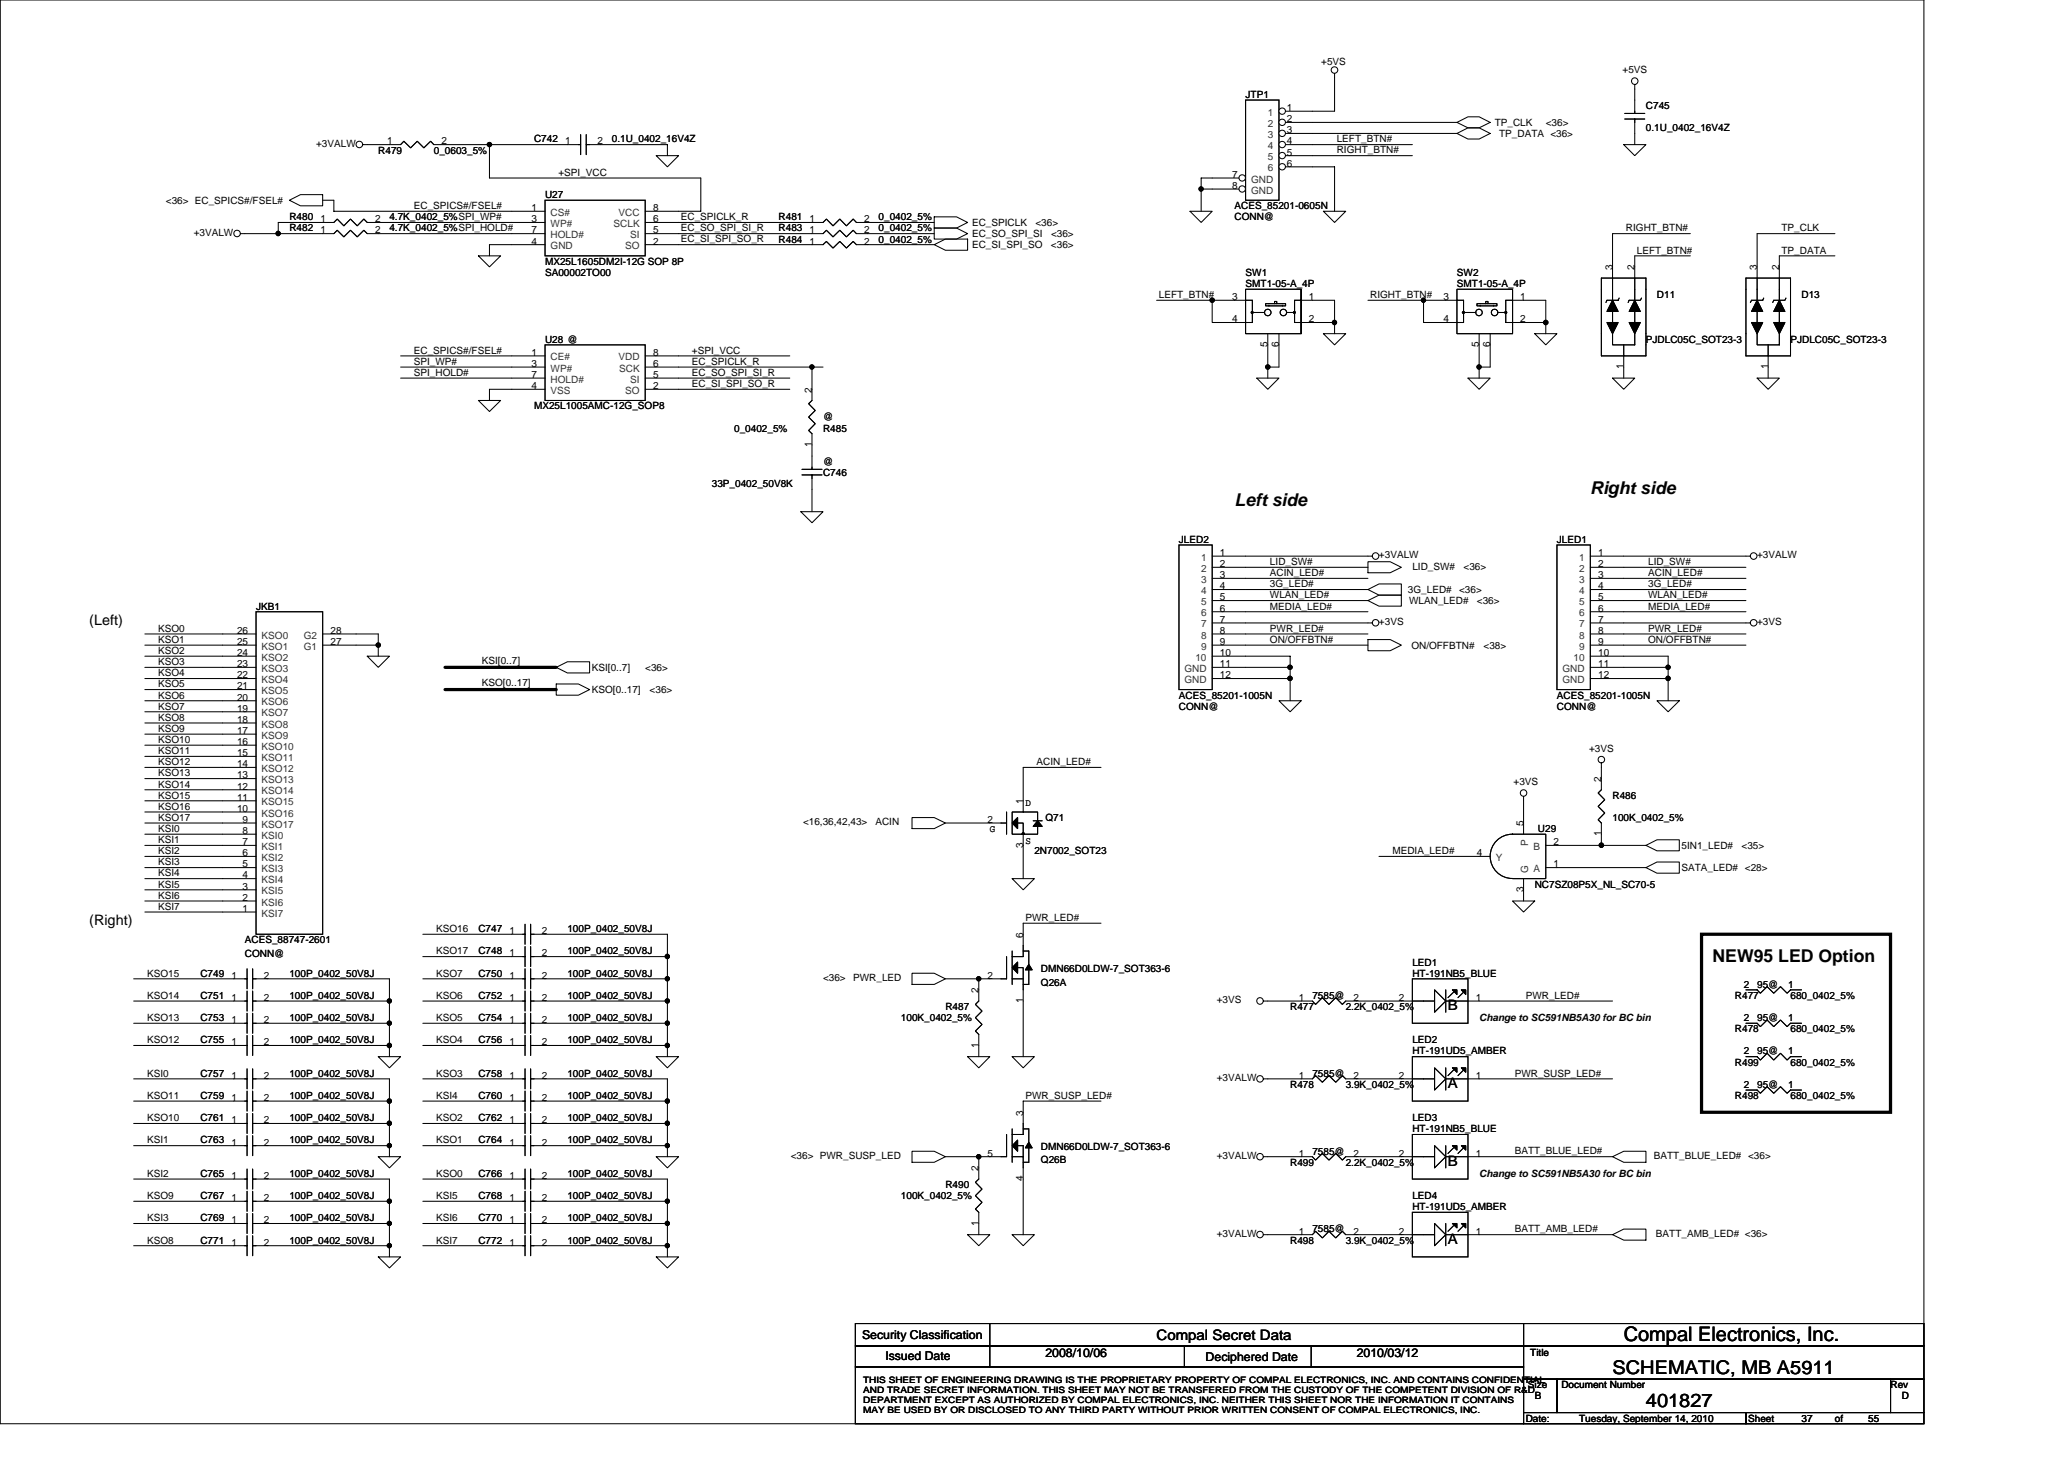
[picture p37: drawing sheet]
<svg xmlns="http://www.w3.org/2000/svg" width="297mm" height="210mm" viewBox="0 0 297 210" stroke-linecap="round" stroke-linejoin="round" font-family="sans-serif">
<defs><g id="words">
<text font-size="2.9" x="233.7" y="193">Compal Electronics, Inc.</text>
<g font-size="2.7">
<text x="232.1" y="197.7">SCHEMATIC, MB A5911</text>
<text x="236.9" y="202.5">401827</text>
</g>
<g font-size="2.5">
<text x="228.9" y="71.1">Right side</text>
<text x="177.7" y="72.7">Left side</text>
<text x="246.5" y="138.4">NEW95 LED Option</text>
</g>
<g font-size="2.1">
<text x="12.8" y="89.9">(Left)</text>
<text x="12.8" y="133.1">(Right)</text>
<text x="208.4" y="145.4">B</text>
<text x="208.4" y="156.6">A</text>
<text x="208.4" y="167.8">B</text>
<text x="208.4" y="179">A</text>
<text x="166.5" y="192.7">Compal Secret Data</text>
</g>
<g font-size="1.8">
<text x="124.1" y="192.6">Security Classification</text>
<text x="127.4" y="195.7">Issued Date</text>
<text x="150.4" y="195.2">2008/10/06</text>
<text x="173.5" y="195.8">Deciphered Date</text>
<text x="195.3" y="195.2">2010/03/12</text>
</g>
<g font-size="1.4">
<text x="190.1" y="9.3">+5VS</text>
<text x="233.5" y="10.6">+5VS</text>
<text x="179.3" y="14.1">JTP1</text>
<text x="185.2" y="16">1</text>
<text x="185.2" y="17.6">2</text>
<text x="236.9" y="15.7">C745</text>
<text x="45.5" y="21.1">+3VALW</text>
<text x="54.4" y="22.1">R479</text>
<text x="55.7" y="20.8">1</text>
<text x="62.4" y="22.1">0_0603_5%</text>
<text x="63.6" y="20.8">2</text>
<text x="76.9" y="20.5">C742</text>
<text x="81.3" y="20.8">1</text>
<text x="86" y="20.8">2</text>
<text x="88" y="20.5">0.1U_0402_16V4Z</text>
<text x="185.2" y="19.2">3</text>
<text x="185.2" y="20.8">4</text>
<text x="185.2" y="22.4">5</text>
<text x="185.2" y="24">6</text>
<text x="192.4" y="20.5">LEFT_BTN#</text>
<text x="192.4" y="22.1">RIGHT_BTN#</text>
<text x="215.1" y="18.1">TP_CLK</text>
<text x="215.7" y="19.7">TP_DATA &lt;36&gt;</text>
<text x="222.5" y="18.1">&lt;36&gt;</text>
<text x="236.9" y="18.9">0.1U_0402_16V4Z</text>
<text x="23.9" y="29.3">&lt;36&gt; EC_SPICS#/FSEL#</text>
<text x="78.4" y="28.5">U27</text>
<text x="80.4" y="25.3">+SPI_VCC</text>
<text x="177.3" y="25.6">7</text>
<text x="177.3" y="27.2">8</text>
<text x="27.9" y="33.9">+3VALW</text>
<text x="41.7" y="33.3">R482</text>
<text x="41.7" y="31.7">R480</text>
<text x="46.1" y="33.6">1</text>
<text x="46.1" y="32">1</text>
<text x="54" y="33.6">2</text>
<text x="54" y="32">2</text>
<text x="56" y="33.3">4.7K_0402_5%SPI_HOLD#</text>
<text x="56" y="31.7">4.7K_0402_5%SPI_WP#</text>
<text x="59.6" y="30.1">EC_SPICS#/FSEL#</text>
<text x="76.5" y="30.4">1</text>
<text x="76.5" y="32">3</text>
<text x="76.5" y="35.2">4</text>
<text x="76.5" y="33.6">7</text>
<text x="94" y="32">6</text>
<text x="94" y="30.4">8</text>
<text x="94" y="35.2">2</text>
<text x="94" y="33.6">5</text>
<text x="98" y="33.3">EC_SO_SPI_SI_R</text>
<text x="98" y="34.9">EC_SI_SPI_SO_R</text>
<text x="98" y="31.7">EC_SPICLK_R</text>
<text x="112.1" y="31.7">R481</text>
<text x="112.1" y="33.3">R483</text>
<text x="112.1" y="34.9">R484</text>
<text x="116.5" y="32">1</text>
<text x="116.5" y="33.6">1</text>
<text x="116.5" y="35.2">1</text>
<text x="124.4" y="32">2</text>
<text x="124.4" y="33.6">2</text>
<text x="124.4" y="35.2">2</text>
<text x="126.4" y="31.7">0_0402_5%</text>
<text x="126.4" y="33.3">0_0402_5%</text>
<text x="126.4" y="34.9">0_0402_5%</text>
<text x="139.9" y="32.5">EC_SPICLK</text>
<text x="139.9" y="34.1">EC_SO_SPI_SI</text>
<text x="139.9" y="35.7">EC_SI_SPI_SO</text>
<text x="149" y="32.5">&lt;36&gt;</text>
<text x="151.3" y="35.7">&lt;36&gt;</text>
<text x="151.3" y="34.1">&lt;36&gt;</text>
<text x="177.7" y="30.1">ACES_85201-0605N</text>
<text x="177.7" y="31.7">CONN@</text>
<text x="234" y="33.3">RIGHT_BTN#</text>
<text x="256.4" y="33.3">TP_CLK</text>
<text x="78.4" y="38.1">MX25L1605DM2I-12G SOP 8P</text>
<text x="78.4" y="39.7">SA00002TO00</text>
<text x="179.3" y="39.7">SW1</text>
<text x="179.3" y="41.3">SMT1-05-A_4P</text>
<text x="209.7" y="39.7">SW2</text>
<text x="209.7" y="41.3">SMT1-05-A_4P</text>
<text x="232" y="38.9" transform="rotate(-90 232 38.9)">3</text>
<text x="235.2" y="38.9" transform="rotate(-90 235.2 38.9)">2</text>
<text x="235.6" y="36.5">LEFT_BTN#</text>
<text x="252.9" y="38.9" transform="rotate(-90 252.9 38.9)">3</text>
<text x="256" y="38.9" transform="rotate(-90 256 38.9)">2</text>
<text x="256.4" y="36.5">TP_DATA</text>
<text x="166.8" y="42.9">LEFT_BTN#</text>
<text x="177.3" y="43.2">3</text>
<text x="177.3" y="46.4">4</text>
<text x="188.4" y="46.4">2</text>
<text x="188.4" y="43.2">1</text>
<text x="197.2" y="42.9">RIGHT_BTN#</text>
<text x="207.7" y="43.2">3</text>
<text x="207.7" y="46.4">4</text>
<text x="218.8" y="46.4">2</text>
<text x="218.8" y="43.2">1</text>
<text x="238.5" y="42.9">D11</text>
<text x="259.3" y="42.9">D13</text>
<text x="59.6" y="52.5">SPI_WP#</text>
<text x="59.6" y="50.9">EC_SPICS#/FSEL#</text>
<text x="76.5" y="51.2">1</text>
<text x="76.5" y="52.8">3</text>
<text x="78.4" y="49.3">U28 @</text>
<text x="94" y="52.8">6</text>
<text x="94" y="51.2">8</text>
<text x="99.6" y="52.5">EC_SPICLK_R</text>
<text x="99.6" y="50.9">+SPI_VCC</text>
<text x="182.4" y="49.9" transform="rotate(-90 182.4 49.9)">5</text>
<text x="184" y="49.9" transform="rotate(-90 184 49.9)">6</text>
<text x="212.8" y="49.9" transform="rotate(-90 212.8 49.9)">5</text>
<text x="214.4" y="49.9" transform="rotate(-90 214.4 49.9)">6</text>
<text x="233.7" y="53.1" transform="rotate(-90 233.7 53.1)">1</text>
<text x="236.9" y="49.3">PJDLC05C_SOT23-3</text>
<text x="254.4" y="53.1" transform="rotate(-90 254.4 53.1)">1</text>
<text x="257.7" y="49.3">PJDLC05C_SOT23-3</text>
<text x="59.6" y="54.1">SPI_HOLD#</text>
<text x="76.5" y="56">4</text>
<text x="76.5" y="54.4">7</text>
<text x="76.9" y="58.9">MX25L1005AMC-12G_SOP8</text>
<text x="94" y="56">2</text>
<text x="94" y="54.4">5</text>
<text x="99.6" y="54.1">EC_SO_SPI_SI_R</text>
<text x="99.6" y="55.7">EC_SI_SPI_SO_R</text>
<text x="116.8" y="56.5" transform="rotate(-90 116.8 56.5)">2</text>
<text x="105.7" y="62.1">0_0402_5%</text>
<text x="116.8" y="64.3" transform="rotate(-90 116.8 64.3)">1</text>
<text x="118.4" y="62.1">R485</text>
<text x="118.4" y="60.5">@</text>
<text x="102.4" y="70.1">33P_0402_50V8K</text>
<text x="118.4" y="68.5">C746</text>
<text x="118.4" y="66.9">@</text>
<text x="169.7" y="78.1">JLED2</text>
<text x="175.6" y="80">1</text>
<text x="175.6" y="81.6">2</text>
<text x="175.6" y="83.2">3</text>
<text x="182.8" y="81.3">LID_SW#</text>
<text x="182.8" y="82.9">ACIN_LED#</text>
<text x="198.5" y="80.3">+3VALW</text>
<text x="203.3" y="81.9">LID_SW#</text>
<text x="210.6" y="81.9">&lt;36&gt;</text>
<text x="224.1" y="78.1">JLED1</text>
<text x="230" y="80">1</text>
<text x="230" y="81.6">2</text>
<text x="230" y="83.2">3</text>
<text x="237.2" y="81.3">LID_SW#</text>
<text x="237.2" y="82.9">ACIN_LED#</text>
<text x="252.9" y="80.3">+3VALW</text>
<text x="36.8" y="87.7">JKB1</text>
<text x="175.6" y="84.8">4</text>
<text x="175.6" y="86.4">5</text>
<text x="175.6" y="88">6</text>
<text x="175.6" y="89.6">7</text>
<text x="182.8" y="84.5">3G_LED#</text>
<text x="182.8" y="86.1">WLAN_LED#</text>
<text x="182.8" y="87.7">MEDIA_LED#</text>
<text x="198.5" y="89.9">+3VS</text>
<text x="202.6" y="85.3">3G_LED#</text>
<text x="202.8" y="86.9">WLAN_LED#</text>
<text x="210" y="85.3">&lt;36&gt;</text>
<text x="212.6" y="86.9">&lt;36&gt;</text>
<text x="230" y="84.8">4</text>
<text x="230" y="86.4">5</text>
<text x="230" y="88">6</text>
<text x="230" y="89.6">7</text>
<text x="237.2" y="84.5">3G_LED#</text>
<text x="237.2" y="86.1">WLAN_LED#</text>
<text x="237.2" y="87.7">MEDIA_LED#</text>
<text x="252.9" y="89.9">+3VS</text>
<text x="22.8" y="92.5">KSO1</text>
<text x="22.8" y="90.9">KSO0</text>
<text x="22.8" y="94.1">KSO2</text>
<text x="22.8" y="95.7">KSO3</text>
<text x="34.1" y="96">23</text>
<text x="34.1" y="94.4">24</text>
<text x="34.1" y="92.8">25</text>
<text x="34.1" y="91.2">26</text>
<text x="47.6" y="92.8">27</text>
<text x="47.6" y="91.2">28</text>
<text x="69.3" y="95.5">KSI[0..7]</text>
<text x="175.6" y="94.4">10</text>
<text x="175.6" y="91.2">8</text>
<text x="175.6" y="92.8">9</text>
<text x="175.6" y="96">11</text>
<text x="182.8" y="90.9">PWR_LED#</text>
<text x="182.8" y="92.5">ON/OFFBTN#</text>
<text x="203.1" y="93.3">ON/OFFBTN#</text>
<text x="213.5" y="93.3">&lt;38&gt;</text>
<text x="230" y="94.4">10</text>
<text x="230" y="91.2">8</text>
<text x="230" y="92.8">9</text>
<text x="230" y="96">11</text>
<text x="237.2" y="90.9">PWR_LED#</text>
<text x="237.2" y="92.5">ON/OFFBTN#</text>
<text x="22.8" y="97.3">KSO4</text>
<text x="22.8" y="98.9">KSO5</text>
<text x="22.8" y="100.5">KSO6</text>
<text x="34.1" y="100.8">20</text>
<text x="34.1" y="99.2">21</text>
<text x="34.1" y="97.6">22</text>
<text x="69.3" y="98.7">KSO[0..17]</text>
<text x="85.2" y="99.7">KSO[0..17]</text>
<text x="85.2" y="96.5">KSI[0..7]</text>
<text x="92.9" y="96.5">&lt;36&gt;</text>
<text x="93.5" y="99.7">&lt;36&gt;</text>
<text x="169.7" y="100.5">ACES_85201-1005N</text>
<text x="175.6" y="97.6">12</text>
<text x="224.1" y="100.5">ACES_85201-1005N</text>
<text x="230" y="97.6">12</text>
<text x="22.8" y="102.1">KSO7</text>
<text x="22.8" y="103.7">KSO8</text>
<text x="22.8" y="106.9">KSO10</text>
<text x="22.8" y="105.3">KSO9</text>
<text x="34.1" y="107.2">16</text>
<text x="34.1" y="105.6">17</text>
<text x="34.1" y="104">18</text>
<text x="34.1" y="102.4">19</text>
<text x="169.7" y="102.1">CONN@</text>
<text x="224.1" y="102.1">CONN@</text>
<text x="22.8" y="110.1">KSO12</text>
<text x="22.8" y="111.7">KSO13</text>
<text x="22.8" y="108.5">KSO11</text>
<text x="22.8" y="113.3">KSO14</text>
<text x="34.1" y="113.6">12</text>
<text x="34.1" y="112">13</text>
<text x="34.1" y="110.4">14</text>
<text x="34.1" y="108.8">15</text>
<text x="149.2" y="110.1">ACIN_LED#</text>
<text x="217.8" y="113">+3VS</text>
<text x="228.7" y="108.2">+3VS</text>
<text x="230.4" y="112.5" transform="rotate(-90 230.4 112.5)">2</text>
<text x="22.8" y="114.9">KSO15</text>
<text x="22.8" y="119.7">KSI0</text>
<text x="22.8" y="116.5">KSO16</text>
<text x="22.8" y="118.1">KSO17</text>
<text x="34.1" y="116.8">10</text>
<text x="34.1" y="115.2">11</text>
<text x="34.9" y="120">8</text>
<text x="34.9" y="118.4">9</text>
<text x="115.6" y="118.7">&lt;16,36,42,43&gt;</text>
<text x="126" y="118.7">ACIN</text>
<text x="142.1" y="118.4">2</text>
<text x="142.4" y="119.7">G</text>
<text x="147.2" y="115.7" transform="rotate(-90 147.2 115.7)">1</text>
<text x="147.6" y="115.9">D</text>
<text x="150.4" y="118.1">Q71</text>
<text x="219.2" y="118.9" transform="rotate(-90 219.2 118.9)">5</text>
<text x="221.3" y="119.7">U29</text>
<text x="232.1" y="114.9">R486</text>
<text x="232.1" y="118.1">100K_0402_5%</text>
<text x="22.8" y="121.3">KSI1</text>
<text x="22.8" y="122.9">KSI2</text>
<text x="22.8" y="124.5">KSI3</text>
<text x="34.9" y="124.8">5</text>
<text x="34.9" y="123.2">6</text>
<text x="34.9" y="121.6">7</text>
<text x="147.2" y="121.9" transform="rotate(-90 147.2 121.9)">3</text>
<text x="147.6" y="121.5">S</text>
<text x="148.9" y="122.9">2N7002_SOT23</text>
<text x="200.4" y="122.9">MEDIA_LED#</text>
<text x="212.5" y="123.2">4</text>
<text x="223.6" y="121.6">2</text>
<text x="223.6" y="124.8">1</text>
<text x="230.4" y="120.3" transform="rotate(-90 230.4 120.3)">1</text>
<text x="242" y="122.1">5IN1_LED#</text>
<text x="242" y="125.3">SATA_LED# &lt;28&gt;</text>
<text x="250.6" y="122.1">&lt;35&gt;</text>
<text x="22.8" y="129.3">KSI6</text>
<text x="22.8" y="127.7">KSI5</text>
<text x="22.8" y="130.9">KSI7</text>
<text x="22.8" y="126.1">KSI4</text>
<text x="34.9" y="131.2">1</text>
<text x="34.9" y="129.6">2</text>
<text x="34.9" y="128">3</text>
<text x="34.9" y="126.4">4</text>
<text x="219.2" y="128.3" transform="rotate(-90 219.2 128.3)">3</text>
<text x="220.9" y="127.7">NC7SZ08P5X_NL_SC70-5</text>
<text x="35.2" y="135.7">ACES_88747-2601</text>
<text x="35.2" y="137.6">CONN@</text>
<text x="62.8" y="134.1">KSO16</text>
<text x="62.8" y="137.3">KSO17</text>
<text x="68.9" y="137.3">C748</text>
<text x="68.9" y="134.1">C747</text>
<text x="73.3" y="137.6">1</text>
<text x="73.3" y="134.4">1</text>
<text x="78" y="137.6">2</text>
<text x="78" y="134.4">2</text>
<text x="81.7" y="137.3">100P_0402_50V8J</text>
<text x="81.7" y="134.1">100P_0402_50V8J</text>
<text x="147.2" y="134.9" transform="rotate(-90 147.2 134.9)">6</text>
<text x="147.6" y="132.5">PWR_LED#</text>
<text x="21.2" y="143.7">KSO14</text>
<text x="21.2" y="140.5">KSO15</text>
<text x="28.8" y="140.5">C749</text>
<text x="28.8" y="143.7">C751</text>
<text x="33.3" y="140.8">1</text>
<text x="33.3" y="144">1</text>
<text x="38" y="140.8">2</text>
<text x="38" y="144">2</text>
<text x="41.7" y="140.5">100P_0402_50V8J</text>
<text x="41.7" y="143.7">100P_0402_50V8J</text>
<text x="62.8" y="140.5">KSO7</text>
<text x="62.8" y="143.7">KSO6</text>
<text x="68.9" y="143.7">C752</text>
<text x="68.9" y="140.5">C750</text>
<text x="73.3" y="144">1</text>
<text x="73.3" y="140.8">1</text>
<text x="78" y="144">2</text>
<text x="78" y="140.8">2</text>
<text x="81.7" y="143.7">100P_0402_50V8J</text>
<text x="81.7" y="140.5">100P_0402_50V8J</text>
<text x="118.4" y="141.1">&lt;36&gt;</text>
<text x="122.8" y="141.1">PWR_LED</text>
<text x="140.8" y="142.9" transform="rotate(-90 140.8 142.9)">2</text>
<text x="142.1" y="140.8">2</text>
<text x="149.8" y="141.8">Q26A</text>
<text x="149.8" y="139.9">DMN66D0LDW-7_SOT363-6</text>
<text x="186.9" y="144">1</text>
<text x="188.9" y="143.7">7585@</text>
<text x="194.8" y="144">2</text>
<text x="201.3" y="144">2</text>
<text x="203.3" y="138.9">LED1</text>
<text x="203.3" y="140.5">HT-191NB5_BLUE</text>
<text x="212.4" y="144">1</text>
<text x="219.6" y="143.7">PWR_LED#</text>
<text x="249.7" y="143.7">R477</text>
<text x="250.9" y="142.1">2</text>
<text x="252.9" y="142.1">95@</text>
<text x="257.3" y="142.1">1</text>
<text x="257.7" y="143.7">680_0402_5%</text>
<text x="21.2" y="146.9">KSO13</text>
<text x="28.8" y="146.9">C753</text>
<text x="33.3" y="147.2">1</text>
<text x="38" y="147.2">2</text>
<text x="41.7" y="146.9">100P_0402_50V8J</text>
<text x="62.8" y="146.9">KSO5</text>
<text x="68.9" y="146.9">C754</text>
<text x="73.3" y="147.2">1</text>
<text x="78" y="147.2">2</text>
<text x="81.7" y="146.9">100P_0402_50V8J</text>
<text x="129.7" y="146.9">100K_0402_5%</text>
<text x="136.1" y="145.3">R487</text>
<text x="147.2" y="144.3" transform="rotate(-90 147.2 144.3)">1</text>
<text x="175.1" y="144.4">+3VS</text>
<text x="185.7" y="145.3">R477</text>
<text x="193.7" y="145.3">2.2K_0402_5%</text>
<text x="212.9" y="146.9">Change to SC591NB5A30 for BC bin</text>
<text x="249.7" y="148.5">R478</text>
<text x="250.9" y="146.9">2</text>
<text x="252.9" y="146.9">95@</text>
<text x="257.3" y="146.9">1</text>
<text x="257.7" y="148.5">680_0402_5%</text>
<text x="21.2" y="150.1">KSO12</text>
<text x="21.2" y="154.9">KSI0</text>
<text x="28.8" y="150.1">C755</text>
<text x="28.8" y="154.9">C757</text>
<text x="33.3" y="150.4">1</text>
<text x="33.3" y="155.2">1</text>
<text x="38" y="150.4">2</text>
<text x="38" y="155.2">2</text>
<text x="41.7" y="150.1">100P_0402_50V8J</text>
<text x="41.7" y="154.9">100P_0402_50V8J</text>
<text x="62.8" y="150.1">KSO4</text>
<text x="62.8" y="154.9">KSO3</text>
<text x="68.9" y="150.1">C756</text>
<text x="68.9" y="154.9">C758</text>
<text x="73.3" y="150.4">1</text>
<text x="73.3" y="155.2">1</text>
<text x="78" y="150.4">2</text>
<text x="78" y="155.2">2</text>
<text x="81.7" y="150.1">100P_0402_50V8J</text>
<text x="81.7" y="154.9">100P_0402_50V8J</text>
<text x="140.8" y="150.7" transform="rotate(-90 140.8 150.7)">1</text>
<text x="175.1" y="155.6">+3VALW</text>
<text x="186.9" y="155.2">1</text>
<text x="188.9" y="154.9">7585@</text>
<text x="194.8" y="155.2">2</text>
<text x="201.3" y="155.2">2</text>
<text x="203.3" y="150.1">LED2</text>
<text x="203.3" y="151.7">HT-191UD5_AMBER</text>
<text x="212.4" y="155.2">1</text>
<text x="218" y="154.9">PWR_SUSP_LED#</text>
<text x="249.7" y="153.3">R499</text>
<text x="250.9" y="151.7">2</text>
<text x="252.9" y="151.7">95@</text>
<text x="257.3" y="151.7">1</text>
<text x="257.7" y="153.3">680_0402_5%</text>
<text x="21.2" y="161.3">KSO10</text>
<text x="21.2" y="158.1">KSO11</text>
<text x="28.8" y="161.3">C761</text>
<text x="28.8" y="158.1">C759</text>
<text x="33.3" y="161.6">1</text>
<text x="33.3" y="158.4">1</text>
<text x="38" y="161.6">2</text>
<text x="38" y="158.4">2</text>
<text x="41.7" y="161.3">100P_0402_50V8J</text>
<text x="41.7" y="158.1">100P_0402_50V8J</text>
<text x="62.8" y="158.1">KSI4</text>
<text x="62.8" y="161.3">KSO2</text>
<text x="68.9" y="161.3">C762</text>
<text x="68.9" y="158.1">C760</text>
<text x="73.3" y="161.6">1</text>
<text x="73.3" y="158.4">1</text>
<text x="78" y="161.6">2</text>
<text x="78" y="158.4">2</text>
<text x="81.7" y="161.3">100P_0402_50V8J</text>
<text x="81.7" y="158.1">100P_0402_50V8J</text>
<text x="147.2" y="160.5" transform="rotate(-90 147.2 160.5)">3</text>
<text x="147.6" y="158.1">PWR_SUSP_LED#</text>
<text x="185.7" y="156.5">R478</text>
<text x="193.7" y="156.5">3.9K_0402_5%</text>
<text x="203.3" y="161.3">LED3</text>
<text x="249.7" y="158.1">R498</text>
<text x="250.9" y="156.5">2</text>
<text x="252.9" y="156.5">95@</text>
<text x="257.3" y="156.5">1</text>
<text x="257.7" y="158.1">680_0402_5%</text>
<text x="21.2" y="164.5">KSI1</text>
<text x="28.8" y="164.5">C763</text>
<text x="33.3" y="164.8">1</text>
<text x="38" y="164.8">2</text>
<text x="41.7" y="164.5">100P_0402_50V8J</text>
<text x="62.8" y="164.5">KSO1</text>
<text x="68.9" y="164.5">C764</text>
<text x="73.3" y="164.8">1</text>
<text x="78" y="164.8">2</text>
<text x="81.7" y="164.5">100P_0402_50V8J</text>
<text x="113.8" y="166.8">&lt;36&gt; PWR_SUSP_LED</text>
<text x="142.1" y="166.4">5</text>
<text x="149.8" y="167.4">Q26B</text>
<text x="149.8" y="165.5">DMN66D0LDW-7_SOT363-6</text>
<text x="175.1" y="166.8">+3VALW</text>
<text x="185.7" y="167.7">R499</text>
<text x="186.9" y="166.4">1</text>
<text x="188.9" y="166.1">7585@</text>
<text x="193.7" y="167.7">2.2K_0402_5%</text>
<text x="194.8" y="166.4">2</text>
<text x="201.3" y="166.4">2</text>
<text x="203.3" y="162.9">HT-191NB5_BLUE</text>
<text x="212.4" y="166.4">1</text>
<text x="218" y="166.1">BATT_BLUE_LED#</text>
<text x="238" y="166.8">BATT_BLUE_LED# &lt;36&gt;</text>
<text x="21.2" y="169.3">KSI2</text>
<text x="21.2" y="172.5">KSO9</text>
<text x="28.8" y="169.3">C765</text>
<text x="28.8" y="172.5">C767</text>
<text x="33.3" y="169.6">1</text>
<text x="33.3" y="172.8">1</text>
<text x="38" y="169.6">2</text>
<text x="38" y="172.8">2</text>
<text x="41.7" y="169.3">100P_0402_50V8J</text>
<text x="41.7" y="172.5">100P_0402_50V8J</text>
<text x="62.8" y="172.5">KSI5</text>
<text x="62.8" y="169.3">KSO0</text>
<text x="68.9" y="169.3">C766</text>
<text x="68.9" y="172.5">C768</text>
<text x="73.3" y="169.6">1</text>
<text x="73.3" y="172.8">1</text>
<text x="78" y="169.6">2</text>
<text x="78" y="172.8">2</text>
<text x="81.7" y="169.3">100P_0402_50V8J</text>
<text x="81.7" y="172.5">100P_0402_50V8J</text>
<text x="129.7" y="172.5">100K_0402_5%</text>
<text x="136.1" y="170.9">R490</text>
<text x="140.8" y="168.5" transform="rotate(-90 140.8 168.5)">2</text>
<text x="147.2" y="169.9" transform="rotate(-90 147.2 169.9)">4</text>
<text x="203.3" y="172.5">LED4</text>
<text x="212.9" y="169.3">Change to SC591NB5A30 for BC bin</text>
<text x="21.2" y="175.7">KSI3</text>
<text x="21.2" y="178.9">KSO8</text>
<text x="28.8" y="175.7">C769</text>
<text x="28.8" y="178.9">C771</text>
<text x="33.3" y="176">1</text>
<text x="33.3" y="179.2">1</text>
<text x="38" y="176">2</text>
<text x="38" y="179.2">2</text>
<text x="41.7" y="175.7">100P_0402_50V8J</text>
<text x="41.7" y="178.9">100P_0402_50V8J</text>
<text x="62.8" y="175.7">KSI6</text>
<text x="62.8" y="178.9">KSI7</text>
<text x="68.9" y="175.7">C770</text>
<text x="68.9" y="178.9">C772</text>
<text x="73.3" y="176">1</text>
<text x="73.3" y="179.2">1</text>
<text x="78" y="176">2</text>
<text x="78" y="179.2">2</text>
<text x="81.7" y="175.7">100P_0402_50V8J</text>
<text x="81.7" y="178.9">100P_0402_50V8J</text>
<text x="140.8" y="176.3" transform="rotate(-90 140.8 176.3)">1</text>
<text x="175.1" y="177.9">+3VALW</text>
<text x="185.7" y="178.9">R498</text>
<text x="186.9" y="177.6">1</text>
<text x="188.9" y="177.3">7585@</text>
<text x="193.7" y="178.9">3.9K_0402_5%</text>
<text x="194.8" y="177.6">2</text>
<text x="201.3" y="177.6">2</text>
<text x="203.3" y="174.1">HT-191UD5_AMBER</text>
<text x="212.4" y="177.6">1</text>
<text x="218" y="177.3">BATT_AMB_LED#</text>
<text x="238.3" y="177.9">BATT_AMB_LED# &lt;36&gt;</text>
<text x="220.2" y="195.1">Title</text>
<text x="219.9" y="199.7">Size</text>
<text x="220.9" y="201.3">B</text>
<text x="224.7" y="199.7">Document Number</text>
<text x="272.1" y="199.7">Rev</text>
<text x="273.7" y="201.3">D</text>
<text x="219.6" y="204.5">Date:</text>
<text x="227.3" y="204.5">Tuesday, September 14, 2010</text>
<text x="251.6" y="204.5">Sheet</text>
<text x="259.3" y="204.5">37</text>
<text x="264.1" y="204.5">of</text>
<text x="268.9" y="204.5">55</text>
</g>
<g font-size="1.4" fill="#333">
<text x="182.5" y="16.7">1</text>
<text x="182.5" y="18.3">2</text>
<text x="182.5" y="19.9">3</text>
<text x="182.5" y="21.5">4</text>
<text x="182.5" y="23.1">5</text>
<text x="180.1" y="26.3">GND</text>
<text x="180.1" y="27.9">GND</text>
<text x="182.5" y="24.7">6</text>
<text x="79.2" y="31.1">CS#</text>
<text x="79.2" y="32.7">WP#</text>
<text x="79.2" y="35.9">GND</text>
<text x="79.2" y="34.3">HOLD#</text>
<text x="88.3" y="32.7">SCLK</text>
<text x="89" y="31.1">VCC</text>
<text x="90" y="35.9">SO</text>
<text x="90.7" y="34.3">SI</text>
<text x="79.2" y="51.9">CE#</text>
<text x="79.2" y="53.5">WP#</text>
<text x="89" y="51.9">VDD</text>
<text x="89.1" y="53.5">SCK</text>
<text x="79.2" y="56.7">VSS</text>
<text x="79.2" y="55.1">HOLD#</text>
<text x="90" y="56.7">SO</text>
<text x="90.7" y="55.1">SI</text>
<text x="172.8" y="80.7">1</text>
<text x="172.8" y="82.3">2</text>
<text x="172.8" y="83.9">3</text>
<text x="227.3" y="80.7">1</text>
<text x="227.3" y="82.3">2</text>
<text x="227.3" y="83.9">3</text>
<text x="172.8" y="85.5">4</text>
<text x="172.8" y="87.1">5</text>
<text x="172.8" y="88.7">6</text>
<text x="227.3" y="85.5">4</text>
<text x="227.3" y="87.1">5</text>
<text x="227.3" y="88.7">6</text>
<text x="37.7" y="95.1">KSO2</text>
<text x="37.7" y="93.5">KSO1</text>
<text x="37.7" y="91.9">KSO0</text>
<text x="43.7" y="93.5">G1</text>
<text x="43.7" y="91.9">G2</text>
<text x="172" y="95.1">10</text>
<text x="172.8" y="90.3">7</text>
<text x="172.8" y="91.9">8</text>
<text x="172.8" y="93.5">9</text>
<text x="226.5" y="95.1">10</text>
<text x="227.3" y="90.3">7</text>
<text x="227.3" y="91.9">8</text>
<text x="227.3" y="93.5">9</text>
<text x="37.7" y="101.5">KSO6</text>
<text x="37.7" y="99.9">KSO5</text>
<text x="37.7" y="98.3">KSO4</text>
<text x="37.7" y="96.7">KSO3</text>
<text x="170.5" y="96.7">GND</text>
<text x="170.5" y="98.3">GND</text>
<text x="224.9" y="96.7">GND</text>
<text x="224.9" y="98.3">GND</text>
<text x="37.7" y="107.9">KSO10</text>
<text x="37.7" y="106.3">KSO9</text>
<text x="37.7" y="104.7">KSO8</text>
<text x="37.7" y="103.1">KSO7</text>
<text x="37.7" y="112.7">KSO13</text>
<text x="37.7" y="111.1">KSO12</text>
<text x="37.7" y="109.5">KSO11</text>
<text x="37.7" y="119.1">KSO17</text>
<text x="37.7" y="117.5">KSO16</text>
<text x="37.7" y="115.9">KSO15</text>
<text x="37.7" y="114.3">KSO14</text>
<text x="37.7" y="125.5">KSI3</text>
<text x="37.7" y="123.9">KSI2</text>
<text x="37.7" y="122.3">KSI1</text>
<text x="37.7" y="120.7">KSI0</text>
<text x="215.3" y="123.9">Y</text>
<text x="219.9" y="125.6" transform="rotate(-90 219.9 125.6)">G</text>
<text x="219.9" y="121.8" transform="rotate(-90 219.9 121.8)">P</text>
<text x="220.7" y="122.3">B</text>
<text x="220.7" y="125.5">A</text>
<text x="37.7" y="131.9">KSI7</text>
<text x="37.7" y="130.3">KSI6</text>
<text x="37.7" y="128.7">KSI5</text>
<text x="37.7" y="127.1">KSI4</text>
</g>
<g font-size="1.3">
<text x="124.2" y="198.9">THIS SHEET OF ENGINEERING DRAWING IS THE PROPRIETARY PROPERTY OF COMPAL ELECTRONICS, INC. AND CONTAINS CONFIDENTIAL</text>
<text x="124.2" y="200.4">AND TRADE SECRET INFORMATION. THIS SHEET MAY NOT BE TRANSFERED FROM THE CUSTODY OF THE COMPETENT DIVISION OF R&amp;D</text>
<text x="124.2" y="201.8">DEPARTMENT EXCEPT AS AUTHORIZED BY COMPAL ELECTRONICS, INC. NEITHER THIS SHEET NOR THE INFORMATION IT CONTAINS</text>
<text x="124.2" y="203.3">MAY BE USED BY OR DISCLOSED TO ANY THIRD PARTY WITHOUT PRIOR WRITTEN CONSENT OF COMPAL ELECTRONICS, INC.</text>
</g>
</g></defs>
<g fill="none" stroke="#000" stroke-width=".15">
<path d="M0 0h276.9v204.8h-276.9zM83.6 19.4v2.8M84.4 19.4v2.8M179.3 14.4h4.8v14.4h-4.8zM188.9 17.6h20.8M188.9 19.2h20.8M192.1 10.6v5.4h-3.2M209.7 19.2l1.6-.8h1.6l1.6 .8-1.6 .8h-1.6zM209.7 17.6l1.6-.8h1.6l1.6 .8-1.6 .8h-1.6zM233.8 17.1h2.9M233.8 16.3h2.9M235.3 12.2v4.1"/>
<path d="M235.3 17.1v3.7M34.6 33.6h13.4l.5-.5 1 1 .9-1 1 1 1-1 .4 .5h25.6M41.7 28.8l1.5-.8h3.2v1.6h-3.2zM46.4 28.8h1.6v1.6h30.4M52.2 20.8h5.5l.4-.5 1 1 .9-1 1 1 1-1 .4 .5h21.2M68.9 36.8h3.1l-1.6 1.6zM70.4 20.8v4.8h30.5v4.8h-8M78.4 28.8h14.5v8h-14.5zM78.4 32h-25.6l-.4-.5-1 1-1-1-.9 1-1-1-.5 .5h-8v1.6M78.4 35.2h-8v1.6M84.4 20.8h11.7v1.6M92.9 32h25.5l.5-.5 1 1 1-1 .9 1 1-1 .5 .5h11.1"/>
<path d="M92.9 33.6h25.5l.5-.5 1 1 1-1 .9 1 1-1 .5 .5h11.1M92.9 35.2h25.5l.5-.5 1 1 1-1 .9 1 1-1 .5 .5h11.1M94.4 22.4h3.3l-1.6 1.6zM134.4 35.2l1.7-.8h3.2v1.6h-3.2zM134.4 31.2h3.3l1.6 .8-1.6 .8h-3.3zM134.4 32.8h3.3l1.6 .8-1.6 .8h-3.3zM171.3 30.4h3.2l-1.6 1.6zM172.9 27.2h1.6M174.5 25.6h-1.6v4.8M188.9 24h3.2v6.4M188.9 20.8h14.4M188.9 22.4h14.4"/>
<path d="M190.5 30.4h3.2l-1.6 1.6zM233.7 20.8h3.2l-1.6 1.6zM243.3 36.8h-8v6.4M243.3 33.6h-11.2v9.6M264.1 33.6h-11.2v9.6M264.1 36.8h-8v6.4M57.7 52.8h20.7M57.7 54.4h20.7M57.7 51.2h20.7M68.9 57.6h3.1l-1.6 1.6zM78.4 49.6h14.5v8h-14.5zM78.4 56h-8v1.6"/>
<path d="M92.9 52.8h25.5M92.9 54.4h20.8M92.9 56h20.8M92.9 51.2h20.8M116.9 52.8v4.8l-.5 .5 .9 1-.9 .9 .9 1-.9 .9 .5 .5v5.1M166.5 43.2h13.7v1.6M174.5 43.2v3.2h5.7v-1.3M180.1 44.9h.2v.2h-.2zM180.2 45h1.8M180.9 54.4h3.2l-1.6 1.6zM182.1 43.7h2.9v.3h-2.9zM182.5 48v6.4"/>
<path d="M183.4 43.7v-.3h.3v.3M184.1 48v4.8h-1.6M185.2 45h1.1M186.3 44.8v-1.6h5.8v4.8M186.3 45.1v1.3h5.8M187.3 41.6v6.4h-8v-6.4h8v6.4M190.5 48h3.2l-1.6 1.6zM196.9 43.2h8v3.2h5.7v-1.3M204.9 43.2h5.7v1.6M210.5 44.9h.2v.2h-.2zM210.6 45h1.8M211.3 54.4h3.2l-1.6 1.6z"/>
<path d="M212.6 43.7h2.8v.3h-2.8zM212.9 48v4.8h1.6v-4.8M212.9 52.8v1.6M213.8 43.7v-.3h.3v.3M215.6 45h1.1M216.6 44.9h.2v.2h-.2zM216.7 44.8v-1.6h5.8v4.8M216.7 45.1v1.3h5.8M217.7 41.6v6.4h-8v-6.4h8v6.4M220.9 48h3.2l-1.6 1.6zM230.5 40h6.4v11.2h-6.4zM232.1 54.4h3.2l-1.6 1.6z"/>
<path d="M232.1 48v1.6h3.2v-1.6M232.1 44.8v1.6M233 42.9l-.1 .3h-1.6l-.2 .3M233.7 49.6v4.8M235.3 44.8v1.6M236.2 42.9l-.1 .3h-1.6l-.2 .3M251.3 40h6.4v11.2h-6.4zM252.9 44.8v1.6M252.9 54.4h3.2l-1.6 1.6zM252.9 48v1.6h3.2v-1.6M253.8 42.9l-.1 .3h-1.6l-.2 .3M254.5 49.6v4.8"/>
<path d="M256.1 44.8v1.6M257 42.9l-.1 .3h-1.6l-.2 .3M115.2 73.6h3.2l-1.5 1.6zM115.4 68.3h2.9M115.4 67.5h2.9M116.9 68.3v5.3M169.7 78.4h4.8v20.8h-4.8zM224.1 78.4h4.8v20.8h-4.8zM20.8 92.8h16M20.8 91.2h16M20.8 94.4h16M20.8 97.6h16"/>
<path d="M20.8 96h16M20.8 99.2h16M36.8 88h9.6v46.4h-9.6zM46.4 92.8h8M46.4 91.2h8v3.2M52.8 94.4h3.2l-1.6 1.6zM80 98.4h3.2l1.7 .8-1.7 .8h-3.2zM80 96l1.7-.8h3.2v1.6h-3.2zM174.5 96h11.2v1.6M174.5 97.6h11.2v3.2M174.5 92.8h22.4M174.5 94.4h11.2v1.6"/>
<path d="M174.5 81.6h22.4M174.5 83.2h22.4M174.5 84.8h22.4M174.5 86.4h22.4M174.5 88h22.4M174.5 89.6h23M196.9 80.8h3.2l1.6 .8-1.6 .8h-3.2zM196.9 84.8l1.6-.8h3.2v1.6h-3.2zM196.9 86.4l1.6-.8h3.2v1.6h-3.2zM196.9 92h3.2l1.6 .8-1.6 .8h-3.2zM196.9 91.2h-22.4M197.5 80h-23"/>
<path d="M228.9 92.8h22.4M228.9 94.4h11.2v6.4M228.9 97.6h11.2M228.9 96h11.2M228.9 81.6h22.4M228.9 80h23M228.9 83.2h22.4M228.9 84.8h22.4M228.9 86.4h22.4M228.9 88h22.4M228.9 89.6h23M251.3 91.2h-22.4"/>
<path d="M20.8 100.8h16M20.8 102.4h16M20.8 104h16M20.8 110.4h16M20.8 107.2h16M20.8 112h16M20.8 108.8h16M20.8 105.6h16M20.8 115.2h16M20.8 113.6h16M20.8 116.8h16M20.8 118.4h16"/>
<path d="M131.3 117.6h3.1l1.7 .8-1.7 .8h-3.1zM136.1 118.4h8.8M144.9 116.8v3.2M147.3 116.8h-1.6v3.2h1.6v-1.6h-.9M147.3 116.8h2v1.3M148.7 118.1h1.3M149.3 118.9v1.1h-2M158.5 110.4h-11.2v6.4M184.1 100.8h3.2l-1.6 1.6zM219.3 114.6v5.4M230.5 109.8v3.8l-.5 .5 .9 1-.9 .9 .9 1-.9 .9 .5 .5v3.2M238.5 100.8h3.2l-1.6 1.6z"/>
<path d="M20.8 129.6h16M20.8 128h16M20.8 131.2h16M20.8 123.2h16M20.8 120h16M20.8 124.8h16M20.8 126.4h16M20.8 121.6h16M35.6 139.4v2.9M36.4 139.4v2.9M60.9 134.4h14.7M60.9 137.6h14.7"/>
<path d="M75.6 133v2.8M75.6 136.2v2.9M75.6 139.4v2.9M76.4 134.4h19.7v17.6M76.4 137.6h19.7M76.4 133v2.8M76.4 136.2v2.9M76.4 139.4v2.9M144.9 137.6v3.2h-8.8M145.7 126.4h3.2l-1.6 1.6zM145.7 136.8v4.8M146.4 139.2h.9v12.8"/>
<path d="M147.1 120v-.2h.3v.2h-.1M147.3 120v6.4M147.3 136.8h.8v1.9M148.1 139.5v2.1h-.8M158.5 132.8h-11.2v4.8h-1.6M198.5 123.2h16M215.4 120.9a3.2 3.2 0 0 1 2.3-.9h4.8v6.4h-4.8a3.2 3.2 0 0 1-3-2 3.2 3.2 0 0 1 .7-3.5zM217.7 129.6h3.2l-1.6 1.6zM219.3 126.4v3.2M222.5 121.6h14.4M222.5 124.8h14.4M236.9 121.6l1.6-.8h3.2v1.6h-3.2z"/>
<path d="M236.9 124.8l1.6-.8h3.2v1.6h-3.2zM19.2 144h14.5M19.2 140.8h16.4M19.2 147.2h16.4M19.2 150.4h16.4M19.2 155.2h16.4M19.2 158.4h16.4M35.6 145.8v2.9M35.6 149v2.8M35.6 153.8v2.9M35.6 157v2.9M36.4 140.8h19.6v11.2"/>
<path d="M36.4 147.2h19.6M36.4 150.4h19.6M36.4 155.2h19.6v11.2M36.4 145.8v2.9M36.4 149v2.8M36.4 153.8v2.9M36.4 157v2.9M38.4 144h17.6M54.4 152h3.3l-1.7 1.6zM56 158.4h-19.6M60.9 144h14.7M60.9 140.8h14.7"/>
<path d="M60.9 147.2h14.7M60.9 150.4h14.7M60.9 155.2h14.7M60.9 158.4h14.7M75.6 142.6v2.9M75.6 145.8v2.9M75.6 149v2.8M75.6 153.8v2.9M75.6 157v2.9M76.4 155.2h19.7v11.2M76.4 144h19.7M76.4 140.8h19.7"/>
<path d="M76.4 147.2h19.7M76.4 150.4h19.7M76.4 158.4h19.7M76.4 142.6v2.9M76.4 145.8v2.9M76.4 149v2.8M76.4 153.8v2.9M76.4 157v2.9M94.4 152h3.3l-1.6 1.6zM131.3 140h3.1l1.7 .8-1.7 .8h-3.1zM139.3 152h3.1l-1.5 1.6zM140.9 140.8v3.2l-.5 .5 .9 1-.9 .9 .9 1-.9 .9 .5 .5v3.2"/>
<path d="M145.7 152h3.2l-1.6 1.6zM145.7 140.8h1.6M158.5 158.4h-11.2v4.8h-1.6M181.8 144h7.1l.4 .5 1-1 1 1 .9-1 1 1 .5-.5h8M181.8 155.2h7.1l.4-.5 1 1 1-1 .9 1 1-1 .5 .5h12.8M203.3 152h8v6.4h-8zM206.5 153.6l1.6 1.6-1.6 1.6zM208.1 155.2h24M208.1 153.6v3.2M209.2 153.9l-.8 .8M210.6 153.9l-.8 .8M212.9 144h19.2"/>
<path d="M251.3 156.8h1.6l.4 .5 1-1 1 1 .9-1 1 1 .5-.5h1.6M251.3 147.2h1.6l.4 .5 1-1 1 1 .9-1 1 1 .5-.5h1.6M251.3 142.4h1.6l.4 .5 1-1 1 1 .9-1 1 1 .5-.5h1.6M251.3 152h1.6l.4 .5 1-1 1 1 .9-1 1 1 .5-.5h1.6M19.2 176h16.4M19.2 179.2h16.4M19.2 169.6h16.4M19.2 172.8h16.4M19.2 161.6h16.4M19.2 164.8h16.4M35.6 160.2v2.9M35.6 163.4v2.9"/>
<path d="M35.6 168.2v2.9M35.6 171.4v2.9M35.6 174.6v2.9M35.6 177.8v2.9M36.4 176h19.6M36.4 179.2h19.6M36.4 169.6h19.6v11.2M36.4 172.8h19.6M36.4 161.6h19.6M36.4 164.8h19.6M36.4 160.2v2.9M36.4 163.4v2.9"/>
<path d="M36.4 168.2v2.9M36.4 171.4v2.9M36.4 174.6v2.9M36.4 177.8v2.9M54.4 166.4h3.3l-1.7 1.6zM60.9 176h14.7M60.9 179.2h14.7M60.9 169.6h14.7M60.9 172.8h14.7M60.9 161.6h14.7M60.9 164.8h14.7M75.6 160.2v2.9"/>
<path d="M75.6 163.4v2.9M75.6 168.2v2.9M75.6 171.4v2.9M75.6 174.6v2.9M75.6 177.8v2.9M76.4 169.6h19.7v11.2M76.4 176h19.7M76.4 179.2h19.7M76.4 172.8h19.7M76.4 160.2v2.9M76.4 163.4v2.9M76.4 168.2v2.9"/>
<path d="M76.4 171.4v2.9M76.4 174.6v2.9M76.4 177.8v2.9M94.4 166.4h3.3l-1.6 1.6zM96.1 161.6h-19.7M96.1 164.8h-19.7M131.3 165.6h3.1l1.7 .8-1.7 .8h-3.1zM136.1 166.4h4.8v3.2l-.5 .5 .9 1-.9 .9 .9 1-.9 .9 .5 .5v3.2M139.3 177.6h3.1l-1.5 1.6zM144.9 163.2v3.2h-4M145.7 177.6h3.2l-1.6 1.6zM145.7 166.4h1.6"/>
<path d="M145.7 162.4v4.8M146.4 164.8h.9v12.8M147.3 162.4h.8v1.9M148.1 165.1v2.1h-.8M181.8 166.4h7.1l.4 .5 1-1 1 1 .9-1 1 1 .5-.5h12.8M181.8 177.6h5.5M203.3 163.2h8v6.4h-8zM203.3 174.4h8v6.4h-8zM206.5 164.8l1.6 1.6-1.6 1.6zM206.5 176l1.6 1.6-1.6 1.6zM206.5 177.6h-11.2M208.1 166.4h24"/>
<path d="M208.1 177.6h24M208.1 164.8v3.2M208.1 176v3.2M209.2 165.1l-.8 .8M209.2 176.3l-.8 .8M210.6 165.1l-.8 .8M210.6 176.3l-.8 .8M232.1 166.4l1.6-.8h3.2v1.6h-3.2zM232.1 177.6l1.6-.8h3.2v1.6h-3.2zM54.4 180.8h3.3l-1.7 1.6zM94.4 180.8h3.3l-1.6 1.6zM123.1 190.4h96.2v3.2h-96.2z"/>
<path d="M123.1 193.6h96.2v3.1h-96.2zM123.1 196.7h96.2v8.1h-96.2zM142.4 190.4v6.3M170.5 193.6v3.1M188.7 193.6v3.1M219.3 190.4h57.6v3.2h-57.6zM219.3 193.6h57.6v4.8h-57.6zM219.3 198.4h4.8v4.8h-4.8zM224.1 198.4h48v4.8h-48zM272.1 198.4h4.8v4.8h-4.8zM219.3 203.2h32v1.6h-32zM251.3 203.2h25.6v1.6h-25.6z"/>
<circle cx="192.1" cy="10.1" r=".47"/>
<circle cx="235.3" cy="11.7" r=".47"/>
<circle cx="34.1" cy="33.6" r=".47"/>
<circle cx="51.7" cy="20.8" r=".47"/>
<circle cx="182.4" cy="45" r=".47"/>
<circle cx="184.7" cy="45" r=".47"/>
<circle cx="186.3" cy="45" r=".15"/>
<circle cx="212.8" cy="45" r=".47"/>
<circle cx="215.1" cy="45" r=".47"/>
<circle cx="198" cy="80" r=".47"/>
<circle cx="252.4" cy="80" r=".48"/>
<circle cx="198" cy="89.6" r=".47"/>
<circle cx="252.4" cy="89.6" r=".47"/>
<circle cx="219.3" cy="114.1" r=".47"/>
<circle cx="230.5" cy="109.3" r=".47"/>
<circle cx="181.3" cy="144" r=".47"/>
<circle cx="181.3" cy="155.2" r=".47"/>
<circle cx="181.3" cy="166.4" r=".47"/>
<circle cx="181.3" cy="177.6" r=".47"/>
</g>
<g fill="#000" stroke="#000" stroke-width=".15">
<path d="M232.1 43.2l.8 1.6h-1.6zM231.3 46.4h1.6l-.8 1.6zM235.3 43.2l.8 1.6h-1.6zM234.5 46.4h1.6l-.8 1.6zM252.9 43.2l.8 1.6h-1.6zM252.1 46.4h1.6l-.8 1.6zM256.1 43.2l.8 1.6h-1.6zM255.3 46.4h1.6l-.8 1.6zM145.7 118.4l.7-.8v1.6zM149.3 118.1l.7 .8h-1.3zM146.4 138.4v1.6l-.7-.8zM148.1 138.7l.4 .8h-.9z"/>
<path d="M209 153.6h.7v.7zM210.3 153.6h.6v.7zM146.4 164v1.6l-.7-.8zM148.1 164.3l.4 .8h-.9zM209 164.8h.7v.7zM209 176h.7v.7zM210.3 164.8h.6v.7zM210.3 176h.6v.7z"/>
<circle cx="40" cy="33.6" r=".32"/>
<circle cx="70.4" cy="20.8" r=".31"/>
<circle cx="172.9" cy="27.2" r=".31"/>
<circle cx="116.8" cy="52.8" r=".31"/>
<circle cx="174.5" cy="43.2" r=".31"/>
<circle cx="182.5" cy="52.8" r=".31"/>
<circle cx="192" cy="46.4" r=".32"/>
<circle cx="204.9" cy="43.2" r=".31"/>
<circle cx="212.9" cy="52.8" r=".31"/>
<circle cx="222.5" cy="46.4" r=".32"/>
<circle cx="54.4" cy="92.8" r=".31"/>
<circle cx="185.6" cy="97.6" r=".32"/>
<circle cx="185.7" cy="96" r=".31"/>
<circle cx="240" cy="97.6" r=".32"/>
<circle cx="240.1" cy="96" r=".31"/>
<circle cx="96" cy="137.6" r=".32"/>
<circle cx="230.5" cy="121.6" r=".32"/>
<circle cx="56" cy="158.4" r=".32"/>
<circle cx="56" cy="150.4" r=".32"/>
<circle cx="56" cy="144" r=".31"/>
<circle cx="56" cy="147.2" r=".31"/>
<circle cx="96" cy="150.4" r=".32"/>
<circle cx="96" cy="158.4" r=".32"/>
<circle cx="96" cy="140.8" r=".31"/>
<circle cx="96" cy="147.2" r=".31"/>
<circle cx="96" cy="144" r=".31"/>
<circle cx="140.8" cy="140.8" r=".31"/>
<circle cx="56" cy="161.6" r=".32"/>
<circle cx="56" cy="164.8" r=".31"/>
<circle cx="56" cy="172.8" r=".31"/>
<circle cx="56" cy="179.2" r=".31"/>
<circle cx="56" cy="176" r=".31"/>
<circle cx="96" cy="161.6" r=".32"/>
<circle cx="96" cy="164.8" r=".31"/>
<circle cx="96" cy="179.2" r=".31"/>
<circle cx="96" cy="176" r=".31"/>
<circle cx="96" cy="172.8" r=".31"/>
<circle cx="140.8" cy="166.4" r=".32"/>
</g>
<path d="M64 99.2h16M64 96h16M244.9 134.4h27.2v25.6h-27.2z" fill="none" stroke="#000" stroke-width=".47"/>
<circle cx="184.5" cy="16" r=".46" fill="#fff" stroke="#000" stroke-width=".15"/>
<path d="M185 16h3.9" fill="none" stroke="#000" stroke-width=".15"/>
<circle cx="184.5" cy="17.6" r=".46" fill="#fff" stroke="#000" stroke-width=".15"/>
<path d="M185 17.6h3.9" fill="none" stroke="#000" stroke-width=".15"/>
<circle cx="184.5" cy="19.2" r=".46" fill="#fff" stroke="#000" stroke-width=".15"/>
<path d="M185 19.2h3.9" fill="none" stroke="#000" stroke-width=".15"/>
<circle cx="184.5" cy="20.8" r=".46" fill="#fff" stroke="#000" stroke-width=".15"/>
<path d="M185 20.8h3.9" fill="none" stroke="#000" stroke-width=".15"/>
<circle cx="184.5" cy="22.4" r=".46" fill="#fff" stroke="#000" stroke-width=".15"/>
<path d="M185 22.4h3.9" fill="none" stroke="#000" stroke-width=".15"/>
<circle cx="184.5" cy="24" r=".46" fill="#fff" stroke="#000" stroke-width=".15"/>
<path d="M185 24h3.9" fill="none" stroke="#000" stroke-width=".15"/>
<circle cx="178.8" cy="25.6" r=".46" fill="#fff" stroke="#000" stroke-width=".15"/>
<path d="M174.5 25.6h3.8" fill="none" stroke="#000" stroke-width=".15"/>
<circle cx="178.8" cy="27.2" r=".46" fill="#fff" stroke="#000" stroke-width=".15"/>
<g fill="none" stroke="#000" stroke-width=".15">
<path d="M174.5 27.2h3.8M33.7 144h1.9M35.6 142.6v2.9M36.4 144h2M36.4 142.6v2.9M201.7 144h4.8M203.3 140.8h8v6.4h-8zM206.5 142.4l1.6 1.6-1.6 1.6zM208.1 142.4v3.2M209.2 142.7l-.8 .8M210.6 142.7l-.8 .8M212.9 144h-4.8"/>
<path d="M187.3 177.6h1.6l.4-.5 1 1 1-1 .9 1 1-1 .5 .5h1.6"/>
</g>
<g fill="#000" stroke="#000" stroke-width=".15">
<path d="M209 142.4h.7v.7zM210.3 142.4h.6v.7z"/>
<circle cx="40" cy="33.6" r=".32"/>
<circle cx="70.4" cy="20.8" r=".31"/>
<circle cx="172.9" cy="27.2" r=".31"/>
<circle cx="116.8" cy="52.8" r=".31"/>
<circle cx="174.5" cy="43.2" r=".31"/>
<circle cx="182.5" cy="52.8" r=".31"/>
<circle cx="192" cy="46.4" r=".32"/>
<circle cx="204.9" cy="43.2" r=".31"/>
<circle cx="212.9" cy="52.8" r=".31"/>
<circle cx="222.5" cy="46.4" r=".32"/>
<circle cx="54.4" cy="92.8" r=".31"/>
<circle cx="185.6" cy="97.6" r=".32"/>
<circle cx="185.7" cy="96" r=".31"/>
<circle cx="240" cy="97.6" r=".32"/>
<circle cx="240.1" cy="96" r=".31"/>
<circle cx="96" cy="137.6" r=".32"/>
<circle cx="230.5" cy="121.6" r=".32"/>
<circle cx="56" cy="158.4" r=".32"/>
<circle cx="56" cy="150.4" r=".32"/>
<circle cx="56" cy="144" r=".31"/>
<circle cx="56" cy="147.2" r=".31"/>
<circle cx="96" cy="150.4" r=".32"/>
<circle cx="96" cy="158.4" r=".32"/>
<circle cx="96" cy="140.8" r=".31"/>
<circle cx="96" cy="147.2" r=".31"/>
<circle cx="96" cy="144" r=".31"/>
<circle cx="140.8" cy="140.8" r=".31"/>
<circle cx="56" cy="161.6" r=".32"/>
<circle cx="56" cy="164.8" r=".31"/>
<circle cx="56" cy="172.8" r=".31"/>
<circle cx="56" cy="179.2" r=".31"/>
<circle cx="56" cy="176" r=".31"/>
<circle cx="96" cy="161.6" r=".32"/>
<circle cx="96" cy="164.8" r=".31"/>
<circle cx="96" cy="179.2" r=".31"/>
<circle cx="96" cy="176" r=".31"/>
<circle cx="96" cy="172.8" r=".31"/>
<circle cx="140.8" cy="166.4" r=".32"/>
</g>
<use href="#words"/>
</svg>
